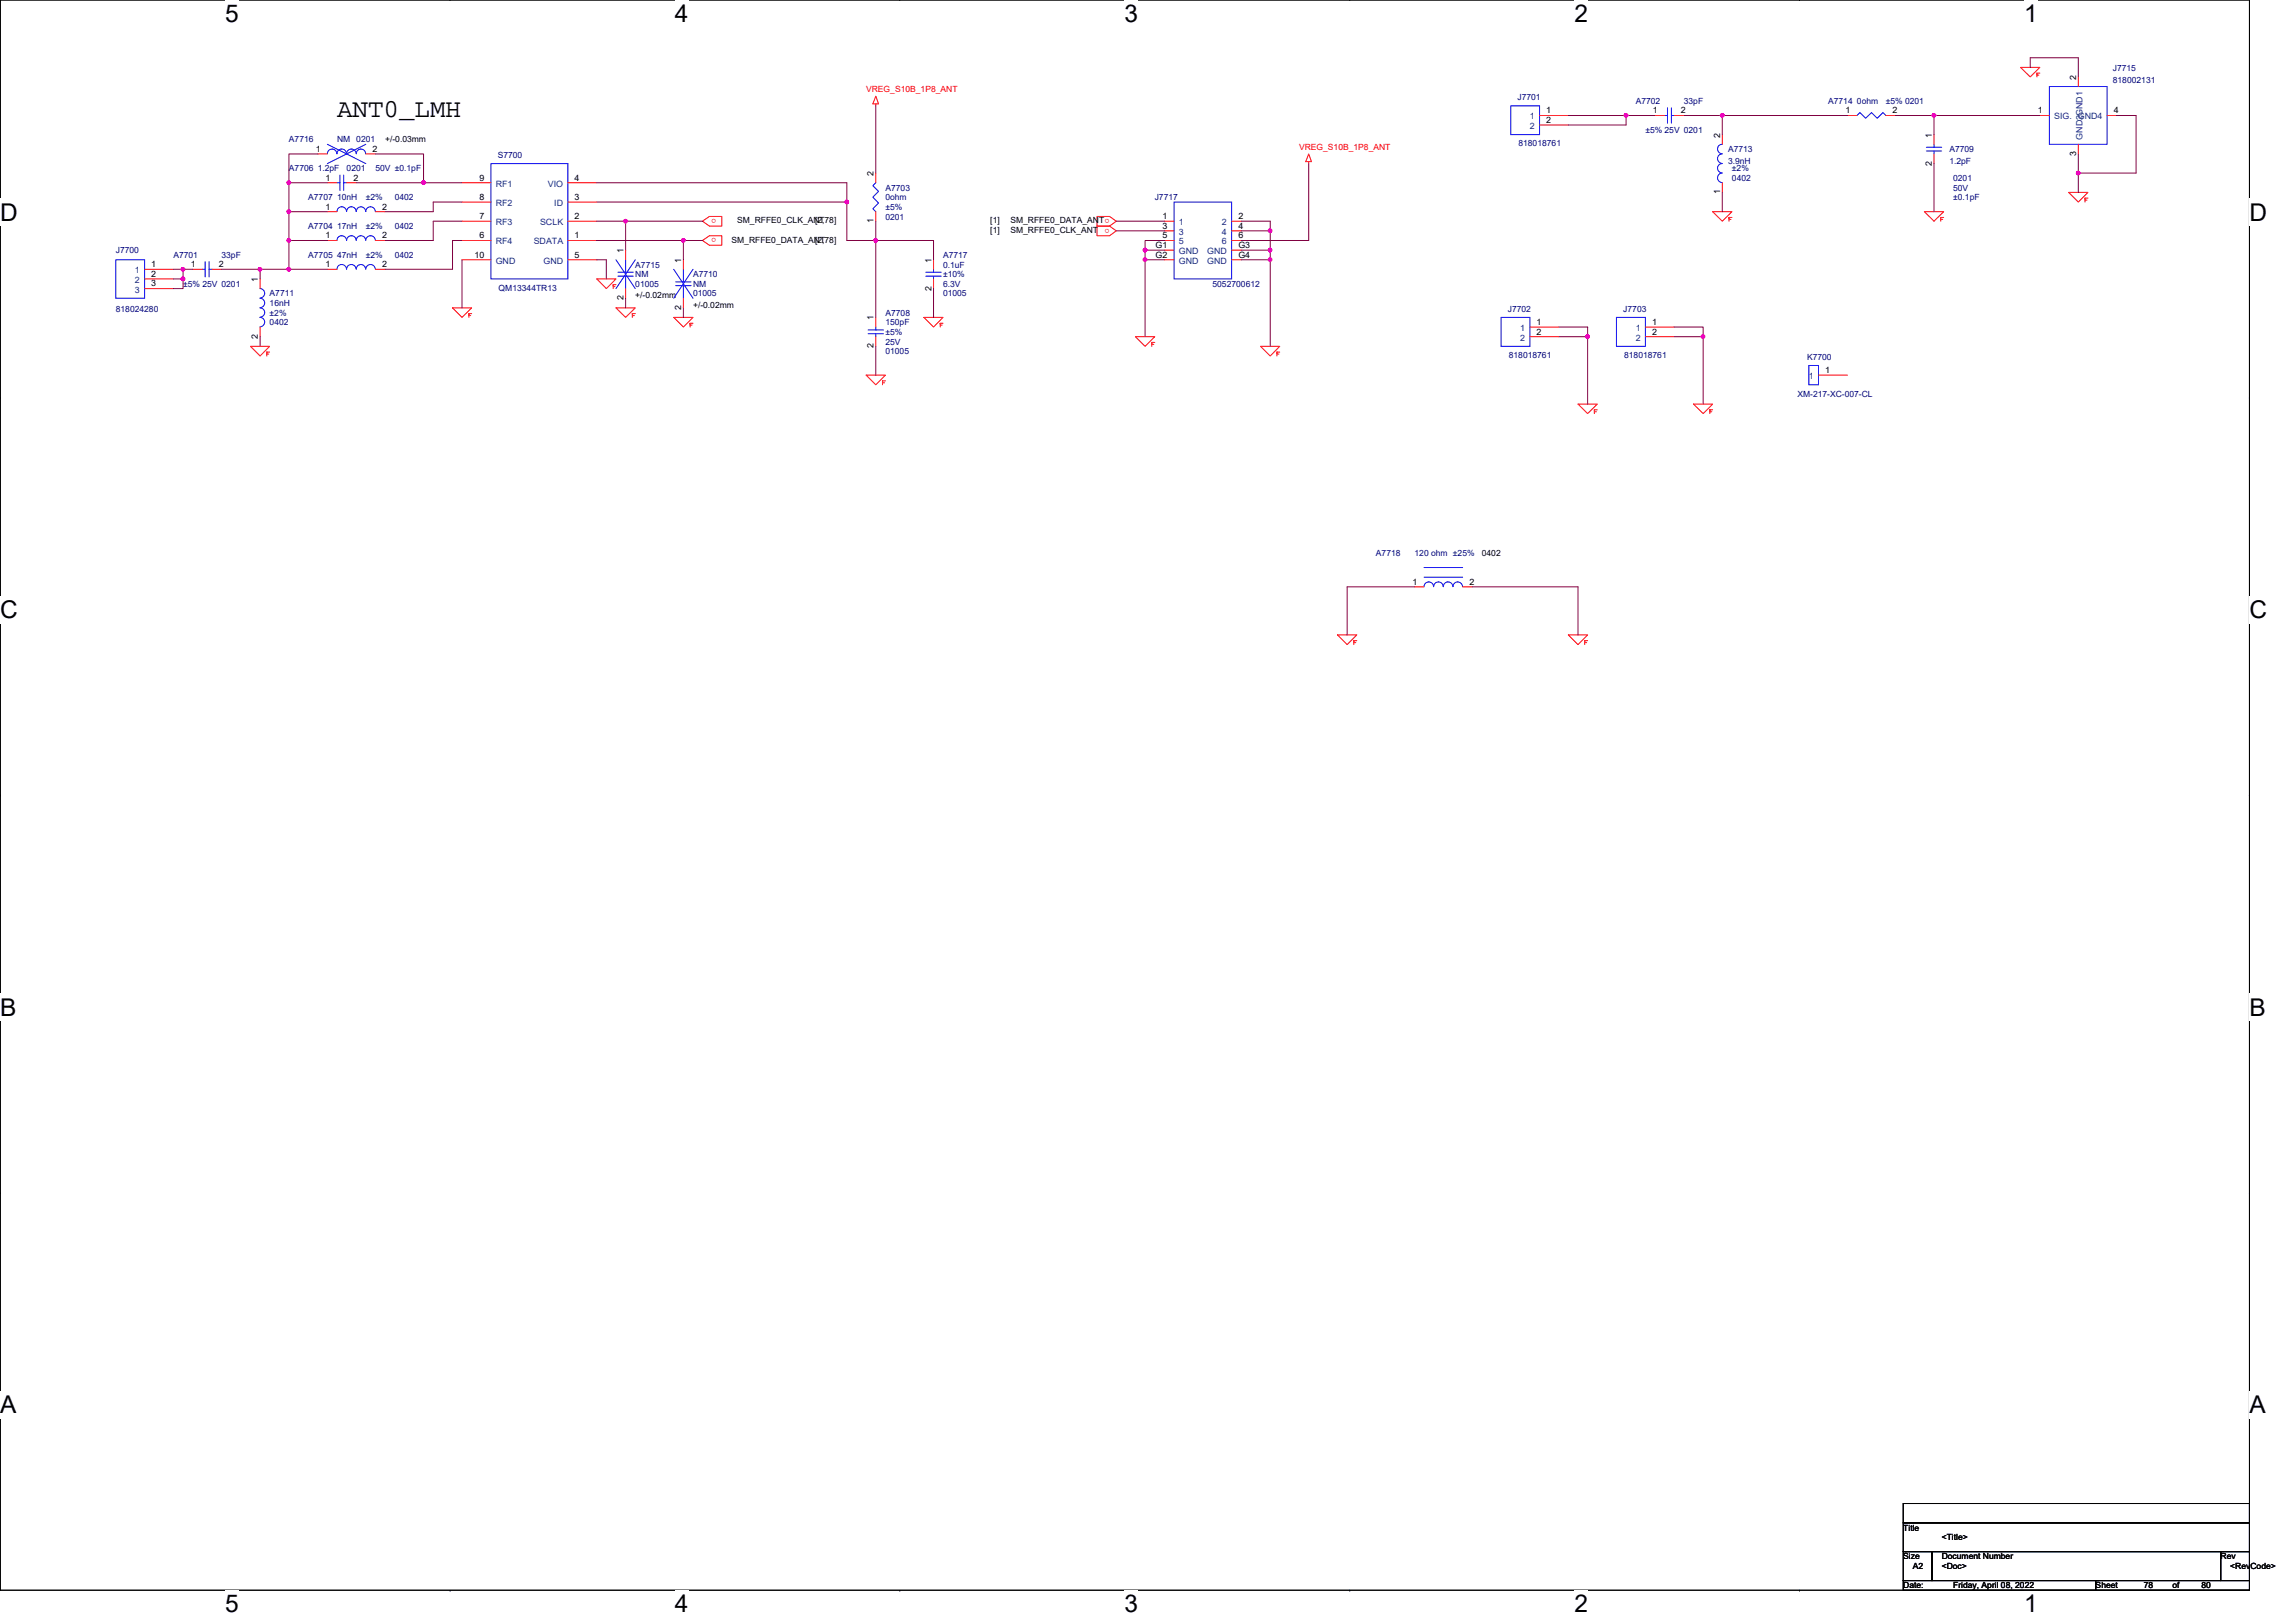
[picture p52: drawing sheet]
<svg xmlns="http://www.w3.org/2000/svg" width="297mm" height="210mm" viewBox="0 0 297 210" stroke-linecap="round" stroke-linejoin="round" font-family="sans-serif">
<defs><g id="words">
<text font-size="3.3" x="43.6" y="15.1">ANT0_LMH</text>
<g font-size="3.2">
<text x="29.1" y="2.8">5</text>
<text x="87.3" y="2.8">4</text>
<text x="145.5" y="2.8">3</text>
<text x="203.7" y="2.8">2</text>
<text x="261.9" y="2.8">1</text>
<text x="0" y="28.5">D</text>
<text x="291" y="28.5">D</text>
<text x="0" y="80">C</text>
<text x="291" y="80">C</text>
<text x="0" y="131.4">B</text>
<text x="291" y="131.4">B</text>
<text x="0" y="182.8">A</text>
<text x="291" y="182.8">A</text>
<text x="29.1" y="208.6">5</text>
<text x="87.3" y="208.6">4</text>
<text x="145.5" y="208.6">3</text>
<text x="203.7" y="208.6">2</text>
<text x="261.9" y="208.6">1</text>
</g>
<g font-size="1.1" fill="#f00">
<text x="112.1" y="12">VREG_S10B_1P8_ANT</text>
<text x="168.1" y="19.4">VREG_S10B_1P8_ANT</text>
<text x="92.6" y="28.3" transform="rotate(180 92.6 28.3)">o</text>
<text x="143.5" y="28.3" transform="rotate(180 143.5 28.3)">o</text>
<text x="143.5" y="29.6" transform="rotate(180 143.5 29.6)">o</text>
<text x="92.6" y="30.8" transform="rotate(180 92.6 30.8)">o</text>
</g>
<g font-size="1.1">
<text x="268.6" y="10.3" transform="rotate(-90 268.6 10.3)">2</text>
<text x="200" y="14.7">1</text>
<text x="200" y="15.9">2</text>
<text x="213.8" y="14.7">1</text>
<text x="217.5" y="14.7">2</text>
<text x="222.5" y="17.8" transform="rotate(-90 222.5 17.8)">2</text>
<text x="238.7" y="14.7">1</text>
<text x="244.9" y="14.7">2</text>
<text x="249.9" y="17.8" transform="rotate(-90 249.9 17.8)">1</text>
<text x="263.6" y="14.7">1</text>
<text x="273.5" y="14.7">4</text>
<text x="40.8" y="19.6">1</text>
<text x="42.1" y="23.4">1</text>
<text x="45.7" y="23.4">2</text>
<text x="48.2" y="19.6">2</text>
<text x="49.8" y="18.4">+/-0.03mm</text>
<text x="62" y="23.4">9</text>
<text x="74.3" y="23.4">4</text>
<text x="113" y="22.8" transform="rotate(-90 113 22.8)">2</text>
<text x="249.9" y="21.4" transform="rotate(-90 249.9 21.4)">2</text>
<text x="268.6" y="20.2" transform="rotate(-90 268.6 20.2)">3</text>
<text x="42.1" y="27.1">1</text>
<text x="49.4" y="27.1">2</text>
<text x="62" y="28.3">7</text>
<text x="62" y="25.9">8</text>
<text x="74.3" y="28.3">2</text>
<text x="74.3" y="25.9">3</text>
<text x="95.4" y="28.9">SM_RFFE0_CLK_ANT</text>
<text x="105.4" y="28.9">[2,78]</text>
<text x="113" y="28.9" transform="rotate(-90 113 28.9)">1</text>
<text x="128.1" y="28.9">[1]</text>
<text x="130.7" y="28.9">SM_RFFE0_DATA_ANT</text>
<text x="150.4" y="28.3">1</text>
<text x="150.4" y="29.6">3</text>
<text x="160.2" y="28.3">2</text>
<text x="160.2" y="29.6">4</text>
<text x="222.5" y="25.1" transform="rotate(-90 222.5 25.1)">1</text>
<text x="19.6" y="34.6">1</text>
<text x="19.6" y="35.8">2</text>
<text x="24.7" y="34.6">1</text>
<text x="28.3" y="34.6">2</text>
<text x="42.1" y="34.6">1</text>
<text x="42.1" y="30.8">1</text>
<text x="49.4" y="34.6">2</text>
<text x="49.4" y="30.8">2</text>
<text x="61.4" y="33.3">10</text>
<text x="62" y="30.8">6</text>
<text x="74.3" y="30.8">1</text>
<text x="74.3" y="33.3">5</text>
<text x="80.7" y="32.7" transform="rotate(-90 80.7 32.7)">1</text>
<text x="88.1" y="34" transform="rotate(-90 88.1 34)">1</text>
<text x="94.6" y="31.4">SM_RFFE0_DATA_ANT</text>
<text x="105.4" y="31.4">[2,78]</text>
<text x="120.5" y="34" transform="rotate(-90 120.5 34)">1</text>
<text x="128.1" y="30.1">[1]</text>
<text x="130.7" y="30.1">SM_RFFE0_CLK_ANT</text>
<text x="149.5" y="33.3">G2</text>
<text x="149.5" y="32.1">G1</text>
<text x="150.4" y="30.8">5</text>
<text x="160.2" y="30.8">6</text>
<text x="160.2" y="32.1">G3</text>
<text x="160.2" y="33.3">G4</text>
<text x="19.6" y="37.1">3</text>
<text x="33.4" y="36.5" transform="rotate(-90 33.4 36.5)">1</text>
<text x="80.7" y="38.8" transform="rotate(-90 80.7 38.8)">2</text>
<text x="82.2" y="38.6">+/-0.02mm</text>
<text x="88.1" y="40.1" transform="rotate(-90 88.1 40.1)">2</text>
<text x="89.7" y="39.9">+/-0.02mm</text>
<text x="113" y="41.4" transform="rotate(-90 113 41.4)">1</text>
<text x="120.5" y="37.6" transform="rotate(-90 120.5 37.6)">2</text>
<text x="33.4" y="43.8" transform="rotate(-90 33.4 43.8)">2</text>
<text x="113" y="45.1" transform="rotate(-90 113 45.1)">2</text>
<text x="198.8" y="42">1</text>
<text x="198.8" y="43.3">2</text>
<text x="213.7" y="42">1</text>
<text x="213.7" y="43.3">2</text>
<text x="236.1" y="48.3">1</text>
<text x="191.7" y="72">0402</text>
<text x="182.7" y="75.6">1</text>
<text x="190.1" y="75.6">2</text>
<text x="246.2" y="198">Title</text>
<text x="246.2" y="201.8">Size</text>
<text x="247.5" y="203">A2</text>
<text x="251.2" y="201.8">Document Number</text>
<text x="251.2" y="203">&lt;Doc&gt;</text>
<text x="251.2" y="199.3">&lt;Title&gt;</text>
<text x="287.3" y="201.8">Rev</text>
<text x="288.5" y="203">&lt;RevCode&gt;</text>
<text x="246.2" y="205.5">Date:</text>
<text x="252.7" y="205.5">Friday, April 08, 2022</text>
<text x="271.1" y="205.5">Sheet</text>
<text x="277.3" y="205.5">78</text>
<text x="281.1" y="205.5">of</text>
<text x="284.8" y="205.5">80</text>
</g>
<g font-size="1.1" fill="#000080">
<text x="273.3" y="9.2">J7715</text>
<text x="273.3" y="10.7">818002131</text>
<text x="196.3" y="13">J7701</text>
<text x="211.6" y="13.5">A7702</text>
<text x="212.9" y="17.2">±5% 25V 0201</text>
<text x="217.8" y="13.5">33pF</text>
<text x="236.5" y="13.5">A7714 0ohm</text>
<text x="244" y="13.5">±5% 0201</text>
<text x="37.4" y="22.2">A7706 1.2pF</text>
<text x="37.4" y="18.4">A7716</text>
<text x="43.6" y="18.4">NM</text>
<text x="44.8" y="22.2">0201</text>
<text x="46.1" y="18.4">0201</text>
<text x="48.6" y="22.2">50V ±0.1pF</text>
<text x="64.4" y="20.4">S7700</text>
<text x="196.4" y="18.9">818018761</text>
<text x="223.6" y="19.7">A7713</text>
<text x="223.6" y="21.2">3.9nH</text>
<text x="224.1" y="22.2">±2%</text>
<text x="224.1" y="23.4">0402</text>
<text x="252.2" y="19.7">A7709</text>
<text x="252.2" y="21.2">1.2pF</text>
<text x="252.7" y="23.4">0201</text>
<text x="39.9" y="25.9">A7707 10nH</text>
<text x="39.9" y="29.6">A7704 17nH</text>
<text x="47.3" y="25.9">±2%</text>
<text x="47.3" y="29.6">±2%</text>
<text x="51.1" y="25.9">0402</text>
<text x="51.1" y="29.6">0402</text>
<text x="114.6" y="24.7">A7703</text>
<text x="114.6" y="25.9">0ohm</text>
<text x="114.6" y="27.2">±5%</text>
<text x="114.6" y="28.4">0201</text>
<text x="149.4" y="25.9">J7717</text>
<text x="252.7" y="24.7">50V</text>
<text x="252.7" y="25.9">±0.1pF</text>
<text x="15" y="32.7">J7700</text>
<text x="22.4" y="33.4">A7701</text>
<text x="28.7" y="33.4">33pF</text>
<text x="39.9" y="33.4">A7705 47nH</text>
<text x="47.3" y="33.4">±2%</text>
<text x="51.1" y="33.4">0402</text>
<text x="82.2" y="34.6">A7715</text>
<text x="82.2" y="35.9">NM</text>
<text x="89.7" y="35.9">A7710</text>
<text x="122" y="33.4">A7717</text>
<text x="122" y="34.6">0.1uF</text>
<text x="122" y="35.9">±10%</text>
<text x="15" y="40.3">818024280</text>
<text x="23.7" y="37.1">±5% 25V 0201</text>
<text x="34.9" y="38.4">A7711</text>
<text x="34.9" y="39.6">16nH</text>
<text x="34.9" y="40.9">±2%</text>
<text x="64.5" y="37.6">QM13344TR13</text>
<text x="82.2" y="37.1">01005</text>
<text x="89.7" y="37.1">NM</text>
<text x="89.7" y="38.4">01005</text>
<text x="114.6" y="40.9">A7708</text>
<text x="122" y="38.4">01005</text>
<text x="122" y="37.1">6.3V</text>
<text x="156.9" y="37.1">5052700612</text>
<text x="195.1" y="40.3">J7702</text>
<text x="210" y="40.3">J7703</text>
<text x="34.9" y="42.1">0402</text>
<text x="114.6" y="42.1">150pF</text>
<text x="114.6" y="45.8">01005</text>
<text x="114.6" y="44.6">25V</text>
<text x="114.6" y="43.3">±5%</text>
<text x="195.2" y="46.3">818018761</text>
<text x="210.1" y="46.3">818018761</text>
<text x="233.8" y="46.6">K7700</text>
<text x="232.5" y="51.3">XM-217-XC-007-CL</text>
<text x="178" y="72">A7718</text>
<text x="183" y="72">120 ohm ±25%</text>
</g>
<g font-size="1.1" fill="#004080">
<text x="197.9" y="15.5">1</text>
<text x="197.9" y="16.7">2</text>
<text x="265.7" y="15.5">SIG. GND4</text>
<text x="269.4" y="18.1" transform="rotate(-90 269.4 18.1)">GND2GND1</text>
<text x="64.1" y="29.1">RF3</text>
<text x="64.1" y="26.6">RF2</text>
<text x="64.1" y="24.2">RF1</text>
<text x="69.9" y="29.1">SCLK</text>
<text x="70.9" y="24.2">VIO</text>
<text x="71.7" y="26.6">ID</text>
<text x="152.5" y="29.1">1</text>
<text x="158.1" y="29.1">2</text>
<text x="17.5" y="35.3">1</text>
<text x="64.1" y="31.6">RF4</text>
<text x="64.1" y="34.1">GND</text>
<text x="69" y="31.6">SDATA</text>
<text x="70.3" y="34.1">GND</text>
<text x="152.5" y="30.4">3</text>
<text x="152.5" y="31.6">5</text>
<text x="152.5" y="34.1">GND</text>
<text x="152.5" y="32.9">GND</text>
<text x="156.2" y="32.9">GND</text>
<text x="156.2" y="34.1">GND</text>
<text x="158.1" y="30.4">4</text>
<text x="158.1" y="31.6">6</text>
<text x="17.5" y="36.6">2</text>
<text x="17.5" y="37.8">3</text>
<text x="196.7" y="42.8">1</text>
<text x="196.7" y="44.1">2</text>
<text x="211.6" y="42.8">1</text>
<text x="211.6" y="44.1">2</text>
<text x="234" y="49">1</text>
</g>
</g></defs>
<path d="M0 0h291v205.7h-291z" fill="none" stroke="#000" stroke-width=".13"/>
<g fill="#fff">
<path d="M29.1 0h1.8v3.5h-1.8z"/>
<path d="M29.1 205.7h1.8v3.6h-1.8z"/>
</g>
<path d="M58.2 0h.1M58.2 205.7h.1" fill="none" stroke="#000" stroke-width=".13"/>
<g fill="#fff">
<path d="M87.3 0h1.8v3.5h-1.8z"/>
<path d="M87.3 205.7h1.8v3.6h-1.8z"/>
</g>
<path d="M116.4 0h.1M116.4 205.7h.1" fill="none" stroke="#000" stroke-width=".13"/>
<g fill="#fff">
<path d="M145.5 0h1.8v3.5h-1.8z"/>
<path d="M145.5 205.7h1.8v3.6h-1.8z"/>
</g>
<path d="M174.6 0h.1M174.6 205.7h.1" fill="none" stroke="#000" stroke-width=".13"/>
<g fill="#fff">
<path d="M203.7 0h1.8v3.5h-1.8z"/>
<path d="M203.7 205.7h1.8v3.6h-1.8z"/>
</g>
<path d="M232.8 0h.1M232.8 205.7h.1" fill="none" stroke="#000" stroke-width=".13"/>
<g fill="#fff">
<path d="M261.9 0h1.7v3.5h-1.7z"/>
<path d="M261.9 205.7h1.7v3.6h-1.7z"/>
<path d="M0 25.7h2.3v3.5h-2.3z"/>
<path d="M291 25.7h2.3v3.5h-2.3z"/>
<path d="M0 77.2h2.3v3.5h-2.3z"/>
<path d="M291 77.2h2.3v3.5h-2.3z"/>
</g>
<path d="M0 51.4h.1M291 51.4h.1" fill="none" stroke="#000" stroke-width=".13"/>
<g fill="#fff">
<path d="M0 128.6h2.1v3.5h-2.1z"/>
<path d="M291 128.6h2.1v3.5h-2.1z"/>
</g>
<path d="M0 102.9h.1M291 102.9h.1" fill="none" stroke="#000" stroke-width=".13"/>
<g fill="#fff">
<path d="M0 180h2.2v3.5h-2.2z"/>
<path d="M291 180h2.1v3.5h-2.1z"/>
</g>
<path d="M0 154.3h.1M291 154.3h.1M246.2 194.5h44.8v2.5h-44.8zM246.2 197h44.8v3.7h-44.8zM246.2 200.7h3.8v3.8h-3.8zM246.2 204.5h24.9v1.2h-24.9zM250 200.7h37.3v3.8h-37.3zM271.1 204.5h19.9v1.2h-19.9zM287.3 200.7h3.7v3.8h-3.7z" fill="none" stroke="#000" stroke-width=".13"/>
<g fill="none" stroke="#f00" stroke-width=".13">
<path d="M41.1 19.9h1.3M47.3 19.9h1.3M113.3 13.4v.3M113.3 12.4l.4 1h-.8zM169.3 19.9l.4 1h-.8zM199.2 14.9h3.7M199.2 16.2h3.7M214.1 14.9h1.2M216.6 14.9h1.2M222.8 17.4v1.3M239 14.9h1.2M244 14.9h1.2"/>
<path d="M250.2 17.4v1.3M250.2 19.9v1.3M261.4 8.7h2.5l-1.2 1.2zM263.5 9.5h.4M263.5 9.6v-.1v.4M263.5 9.7h.3M263.9 14.9h1.2M268.9 9.9v1.3M268.9 18.7v1.2M272.6 14.9h1.3M18.7 34.8h3.7M18.7 36.1h3.7"/>
<path d="M18.7 37.3h3.7M24.9 34.8h1.3M27.4 34.8h1.3M33.7 36.1v1.2M42.4 34.8h1.2M42.4 23.6h1.2M42.4 27.4h1.2M42.4 31.1h1.2M44.8 23.6h1.3M48.6 34.8h1.2M48.6 27.4h1.2M48.6 31.1h1.2"/>
<path d="M58.5 39.8h2.5l-1.2 1.3zM59.8 31.1h3.7M59.8 28.6h3.7M59.8 26.1h3.7M59.8 23.6h3.7M59.8 33.6h3.7M73.5 31.1h3.7M73.5 28.6h3.7M73.5 33.6h3.7M73.5 23.6h3.7M73.5 26.1h3.7M77.2 36.1h2.5l-1.3 1.2z"/>
<path d="M79.3 36.8h.4M79.3 37v-.2v.5M79.3 37.1h.3M79.7 39.8h2.5l-1.3 1.3zM80.9 32.4v1.2M80.9 37.3v1.3M88.4 33.6v1.2M88.4 38.6v1.2M90.9 31.1l.9-.6h1.6v1.2h-1.6zM90.9 28.6l.9-.6h1.6v1.3h-1.6zM113.3 27.4v1.2M113.3 22.4v1.2"/>
<path d="M120.8 33.6v1.2M120.8 36.1v1.2M141.9 28h1.6l.9 .6-.9 .7h-1.6zM141.9 29.3h1.6l.9 .6-.9 .6h-1.6zM150.6 28.6h1.3M150.6 29.9h1.3M150.6 31.1h1.3M150.6 33.6h1.3M150.6 32.4h1.3M159.3 28.6h1.3M159.3 29.9h1.3M159.3 31.1h1.3"/>
<path d="M159.3 32.4h1.3M159.3 33.6h1.3M169.3 20.9v.3M221.6 27.4h2.5l-1.3 1.2zM222.8 23.6v1.3M223.7 28.1h.4M223.7 28.3v-.2v.5M223.7 28.4h.2M249 27.4h2.5l-1.3 1.2zM251.1 28.4h.2M251.1 28.1h.4M251.1 28.3v-.2v.5"/>
<path d="M267.6 24.9h2.5l-1.2 1.2zM269.7 25.9h.3M269.7 25.6h.4M269.7 25.8v-.2v.5M32.4 44.8h2.5l-1.2 1.3zM33.7 42.3v1.3M34.5 45.6h.4M34.5 45.7v-.1v.5M34.5 45.8h.3M60.7 40.8h.2M60.7 40.6h.3M60.7 40.7v-.1v.5"/>
<path d="M81.8 40.8h.3M81.8 40.6h.4M81.8 40.7v-.1v.5M87.2 41.1h2.5l-1.3 1.2zM89.3 41.8h.4M89.3 42v-.2v.5M89.3 42.1h.2M112.1 48.5h2.5l-1.3 1.3zM113.3 41.1v1.2M113.3 43.6v1.2M114.2 49.3h.4M114.2 49.4v-.1v.5"/>
<path d="M114.2 49.5h.2M119.5 41.1h2.5l-1.2 1.2zM121.6 41.8h.4M121.6 42v-.2v.5M121.6 42.1h.3M146.9 43.6h2.5l-1.3 1.2zM149 44.3h.4M149 44.4v-.1v.5M149 44.6h.3M163.1 44.8h2.5l-1.3 1.3zM165.2 45.6h.4M165.2 45.7v-.1v.5"/>
<path d="M165.2 45.8h.3M197.9 42.3h3.8M197.9 43.6h3.8M204.1 52.3h2.5l-1.2 1.2zM206.3 53h.3M206.3 53.1v-.1v.5M206.3 53.3h.2M212.9 42.3h3.7M212.9 43.6h3.7M219.1 52.3h2.5l-1.3 1.2zM221.2 53.3h.3M221.2 53h.4"/>
<path d="M221.2 53.1v-.1v.5M235.3 48.5h3.7M183 75.9h1.2M189.2 75.9h1.3M173 82.1h2.5l-1.2 1.3zM175.2 82.9h.3M175.2 83v-.1v.5M175.2 83.1h.2M202.9 82.1h2.5l-1.3 1.3zM205 83.1h.3M205 82.9h.4M205 83v-.1v.5"/>
</g>
<g fill="none" stroke="#00f" stroke-width=".13">
<path d="M42.4 19.9a.61 .61 0 0 1 .6-.6 .61 .61 0 0 1 .6 .6M42.4 18.7l4.9 2.5M43.6 19.9a.61 .61 0 0 1 .6-.6 .61 .61 0 0 1 .6 .6M44.8 19.9a.61 .61 0 0 1 .7-.6 .61 .61 0 0 1 .6 .6 .61 .61 0 0 1 .6-.6 .61 .61 0 0 1 .6 .6M47.3 18.7l-4.9 2.5M195.4 13.7h3.8v3.7h-3.8zM215.3 14.9h.4M215.7 13.9v2M216.2 13.9v2M216.2 14.9h.4M222.8 19.9a.63 .63 0 0 0-.6 .6 .63 .63 0 0 0 .6 .7 .61 .61 0 0 0-.6 .6 .61 .61 0 0 0 .6 .6 .61 .61 0 0 0-.6 .6 .61 .61 0 0 0 .6 .6M222.8 18.7a.61 .61 0 0 0-.6 .6 .61 .61 0 0 0 .6 .6"/>
<path d="M240.2 14.9l.4-.3 .8 .7 .7-.7 .8 .7 .7-.7 .4 .3M249.2 19h2M249.2 19.5h2M250.2 18.7v.3M250.2 19.5v.4M265.1 11.2h7.5v7.5h-7.5zM15 33.6h3.7v5h-3.7zM26.2 34.8h.3M26.5 33.8v2M27 33.8v2M27 34.8h.4M33.6 37.3a.61 .61 0 0 1 .6 .7 .61 .61 0 0 1-.6 .6"/>
<path d="M33.6 38.6a.61 .61 0 0 1 .6 .6 .61 .61 0 0 1-.6 .6M33.6 39.8a.6 .6 0 0 1 .6 .6 .6 .6 0 0 1-.6 .6M43.6 23.6h.4M43.6 34.8a.61 .61 0 0 1 .6-.6 .61 .61 0 0 1 .6 .6M43.6 27.4a.61 .61 0 0 1 .6-.6 .61 .61 0 0 1 .6 .6M43.6 31.1a.61 .61 0 0 1 .6-.6 .61 .61 0 0 1 .6 .6M44 22.6v2M44.5 22.6v2M44.5 23.6h.3M44.8 34.8a.61 .61 0 0 1 .7-.6 .61 .61 0 0 1 .6 .6 .61 .61 0 0 1 .6-.6 .61 .61 0 0 1 .6 .6 .63 .63 0 0 1 .6-.6 .63 .63 0 0 1 .7 .6M44.8 27.4a.61 .61 0 0 1 .7-.6 .61 .61 0 0 1 .6 .6 .61 .61 0 0 1 .6-.6 .61 .61 0 0 1 .6 .6 .62 .62 0 0 1 .6-.6 .62 .62 0 0 1 .7 .6M44.8 31.1a.61 .61 0 0 1 .7-.6 .61 .61 0 0 1 .6 .6 .61 .61 0 0 1 .6-.6 .61 .61 0 0 1 .6 .6 .63 .63 0 0 1 .6-.6 .63 .63 0 0 1 .7 .6"/>
<path d="M63.5 21.2h10v14.9h-10zM79.7 33.6l2.5 3.7M79.9 35.2h2M79.9 35.7h2M80.9 33.6v1.6M80.9 35.7v1.6M82.2 33.6l-2.5 3.7M87.2 34.8l2.5 3.8M87.4 36.5h2M87.4 37h2M88.4 34.8v1.7M88.4 37v1.6"/>
<path d="M89.7 34.8l-2.5 3.8M113.3 23.6l-.4 .4 .8 .8-.8 .7 .8 .8-.8 .7 .4 .4M119.8 35.2h2M119.8 35.7h2M120.8 34.8v.4M120.8 35.7v.4M151.9 26.1h7.4v10h-7.4zM33.6 41.1a.61 .61 0 0 1 .6 .6 .61 .61 0 0 1-.6 .6M112.3 42.7h2M112.3 43.2h2M113.3 42.3v.4M113.3 43.2v.4"/>
<path d="M194.2 41.1h3.7v3.7h-3.7zM209.1 41.1h3.8v3.7h-3.8zM234 47.3h1.3v2.5h-1.3zM184.2 75.9a.61 .61 0 0 1 .6-.6 .61 .61 0 0 1 .7 .6M184.2 74.7h5M184.2 73.4h5M185.5 75.9a.61 .61 0 0 1 .6-.6 .61 .61 0 0 1 .6 .6 .62 .62 0 0 1 .6-.6 .62 .62 0 0 1 .7 .6M188 75.9a.61 .61 0 0 1 .6-.6 .61 .61 0 0 1 .6 .6"/>
</g>
<g fill="none" stroke="#800040" stroke-width=".13">
<path d="M41.1 19.9h-3.7v3.7M48.6 19.9h6.2v3.7h5M113.3 13.7v8.7M202.9 14.9h7.5M210.4 14.9h3.7M210.4 14.9v1.3h-7.5M217.8 14.9h5M222.8 14.9h16.2M222.8 14.9v2.5M245.2 14.9h5M250.2 14.9v2.5M250.2 14.9h13.7"/>
<path d="M262.7 8.7v-1.2h6.2v2.4M268.9 19.9v2.5M273.9 14.9h2.4v7.5h-7.4M22.4 34.8h1.3M22.4 36.1h1.3M23.7 36.1v1.2h-1.3M24.9 34.8h-1.2v1.3M28.7 34.8h5M33.7 34.8h3.7M33.7 34.8v1.3M37.4 23.6v3.8M37.4 27.4v3.7"/>
<path d="M37.4 31.1v3.7h5M37.4 31.1h5M37.4 23.6h5M37.4 27.4h5M46.1 23.6h8.7M59.8 31.1h-1.3v3.7h-8.7M59.8 26.1h-3.8v1.3h-6.2M59.8 28.6h-3.8v2.5h-6.2M59.8 33.6v6.2M77.2 31.1h11.2v2.5M77.2 23.6h32.4v2.5M77.2 33.6h1.2v2.5"/>
<path d="M77.2 28.6h3.7M77.2 26.1h32.4M80.9 38.6v1.2M88.4 31.1h2.5M88.4 39.8v1.3M90.9 28.6h-10v3.8M109.6 26.1v5h3.7M113.3 28.6v2.5M113.3 31.1v10M113.3 31.1h7.5v2.5M120.8 37.3v3.8M144.4 28.6h6.2"/>
<path d="M144.4 29.9h6.2M148.1 32.4h2.5M148.1 33.6h2.5M148.1 32.4v1.2M148.1 33.6v10M150.6 31.1h-2.5v1.3M160.6 28.6h3.7v1.3M160.6 29.9h3.7M160.6 32.4h3.7M160.6 33.6h3.7M164.3 29.9v2.5M164.3 32.4v12.4"/>
<path d="M169.3 21.2v9.9h-8.7M222.8 24.9v2.5M250.2 21.2v6.2M268.9 22.4v2.5M33.7 43.6v1.2M113.3 44.8v3.7M201.7 42.3h3.7v1.3M201.7 43.6h3.7v8.7M216.6 42.3h3.7v1.3M216.6 43.6h3.7M220.3 43.6v8.7M183 75.9h-8.7v6.2"/>
<path d="M190.5 75.9h13.6v6.2"/>
</g>
<g fill="#f0f" stroke="#f0f" stroke-width=".13">
<circle cx="54.8" cy="23.6" r=".24"/>
<circle cx="37.4" cy="27.4" r=".24"/>
<circle cx="37.4" cy="23.6" r=".24"/>
<circle cx="37.4" cy="34.8" r=".24"/>
<circle cx="33.6" cy="34.8" r=".23"/>
<circle cx="210.4" cy="14.9" r=".24"/>
<circle cx="222.8" cy="14.9" r=".24"/>
<circle cx="88.4" cy="31.1" r=".24"/>
<circle cx="268.9" cy="22.4" r=".24"/>
<circle cx="37.4" cy="31.1" r=".24"/>
<circle cx="113.3" cy="31.1" r=".24"/>
<circle cx="250.2" cy="14.9" r=".24"/>
<circle cx="148.1" cy="33.6" r=".24"/>
<circle cx="164.3" cy="29.9" r=".24"/>
<circle cx="109.6" cy="26.1" r=".24"/>
<circle cx="205.4" cy="43.5" r=".24"/>
<circle cx="220.3" cy="43.5" r=".24"/>
<circle cx="23.7" cy="34.8" r=".24"/>
<circle cx="23.7" cy="36.1" r=".24"/>
<circle cx="164.3" cy="32.3" r=".24"/>
<circle cx="164.3" cy="33.6" r=".23"/>
<circle cx="80.9" cy="28.6" r=".24"/>
<circle cx="148.1" cy="32.4" r=".24"/>
</g>
<use href="#words"/>
</svg>
